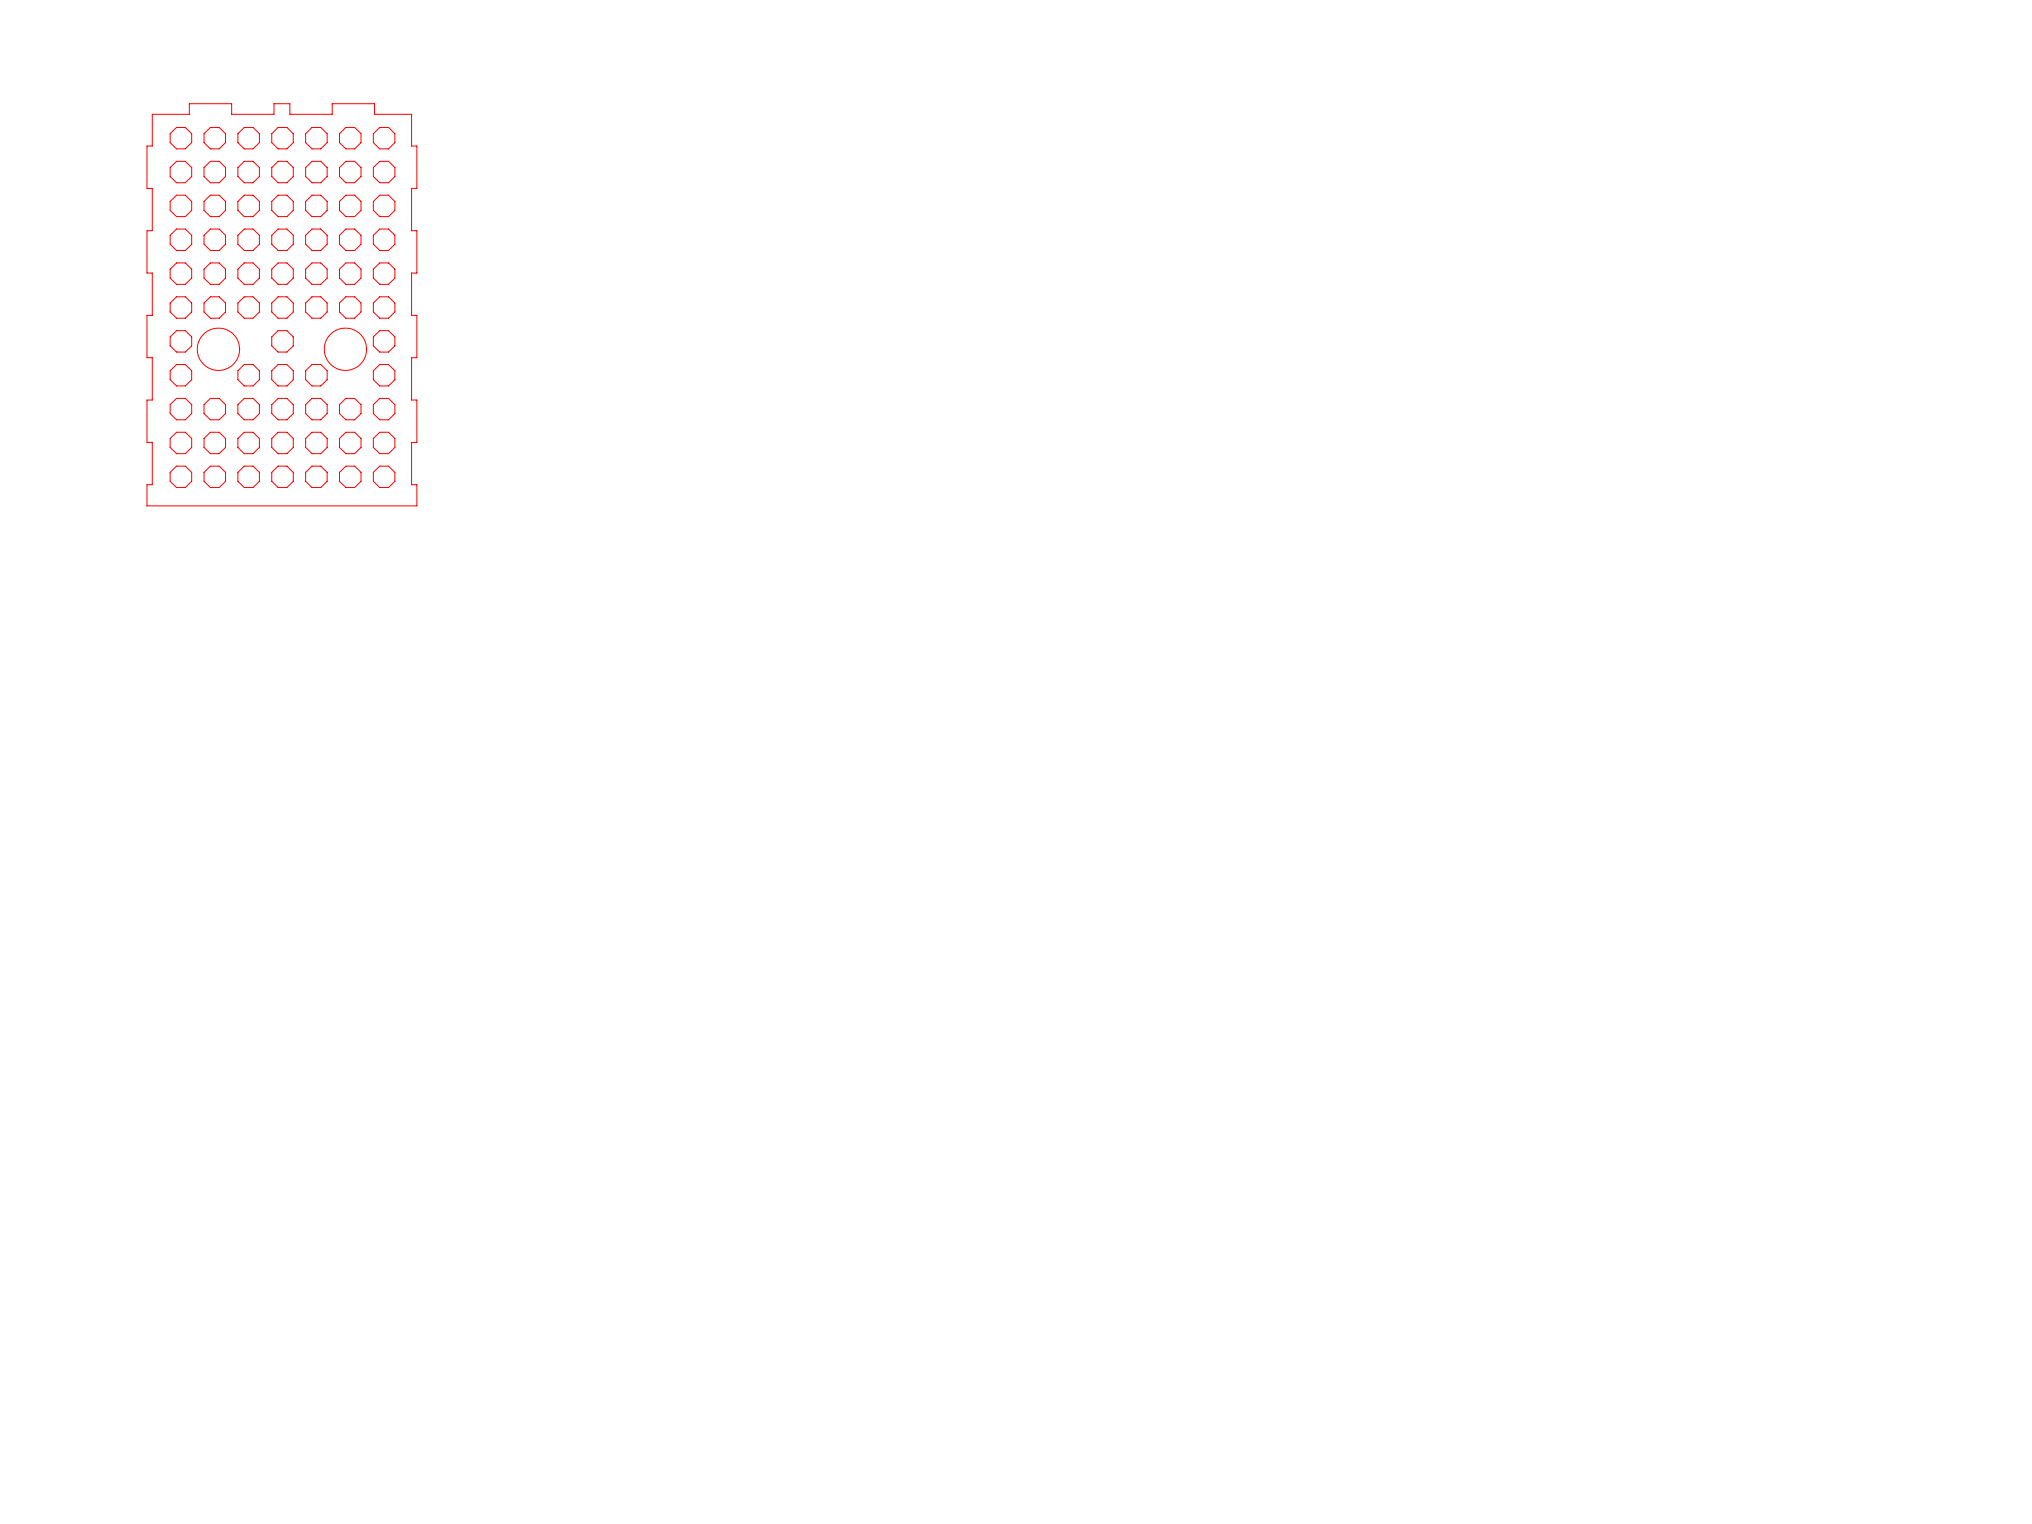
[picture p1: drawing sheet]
<svg xmlns="http://www.w3.org/2000/svg" width="610mm" height="457mm" viewBox="0 0 610 457" stroke-linecap="round" stroke-linejoin="round" font-family="sans-serif">
<g fill="none" stroke="#f00" stroke-width=".3">
<path d="M45.7 34.3h11.1v-3.2h12.7v3.2h12.7v-3.2h4.8v3.2h12.7v-3.2h12.7v3.2h11.1v9.5h1.6v12.7h-1.6v12.7h1.6v12.7h-1.6v12.7h1.6v12.7h-1.6v12.7h1.6v12.7h-1.6v12.7h1.6v6.4h-81v-6.4h1.6v-12.7h-1.6v-12.7h1.6v-12.7h-1.6v-12.7h1.6v-12.7h-1.6v-12.7h1.6v-12.7h-1.6v-12.7h1.6z"/>
<circle cx="54.3" cy="41.5" r="3.5"/>
<circle cx="54.3" cy="51.6" r="3.5"/>
<circle cx="64.5" cy="41.5" r="3.5"/>
<circle cx="64.5" cy="51.6" r="3.5"/>
<circle cx="74.6" cy="41.5" r="3.5"/>
<circle cx="74.6" cy="51.6" r="3.5"/>
<circle cx="84.8" cy="41.5" r="3.5"/>
<circle cx="84.8" cy="51.6" r="3.5"/>
<circle cx="94.9" cy="41.5" r="3.5"/>
<circle cx="94.9" cy="51.6" r="3.5"/>
<circle cx="105.1" cy="41.5" r="3.5"/>
<circle cx="105.1" cy="51.6" r="3.5"/>
<circle cx="115.3" cy="41.5" r="3.5"/>
<circle cx="115.3" cy="51.6" r="3.5"/>
<circle cx="54.3" cy="61.8" r="3.5"/>
<circle cx="54.3" cy="71.9" r="3.5"/>
<circle cx="64.5" cy="71.9" r="3.5"/>
<circle cx="64.5" cy="61.8" r="3.5"/>
<circle cx="74.6" cy="71.9" r="3.5"/>
<circle cx="74.6" cy="61.8" r="3.5"/>
<circle cx="84.8" cy="71.9" r="3.5"/>
<circle cx="84.8" cy="61.8" r="3.5"/>
<circle cx="94.9" cy="71.9" r="3.5"/>
<circle cx="94.9" cy="61.8" r="3.5"/>
<circle cx="105.1" cy="71.9" r="3.5"/>
<circle cx="105.1" cy="61.8" r="3.5"/>
<circle cx="115.3" cy="71.9" r="3.5"/>
<circle cx="115.3" cy="61.8" r="3.5"/>
<circle cx="54.3" cy="82.1" r="3.5"/>
<circle cx="54.3" cy="92.2" r="3.5"/>
<circle cx="64.5" cy="92.3" r="3.5"/>
<circle cx="64.5" cy="82.1" r="3.5"/>
<circle cx="74.6" cy="92.3" r="3.5"/>
<circle cx="74.6" cy="82.1" r="3.5"/>
<circle cx="84.8" cy="92.3" r="3.5"/>
<circle cx="84.8" cy="82.1" r="3.5"/>
<circle cx="94.9" cy="92.3" r="3.5"/>
<circle cx="94.9" cy="82.1" r="3.5"/>
<circle cx="105.1" cy="92.3" r="3.5"/>
<circle cx="105.1" cy="82.1" r="3.5"/>
<circle cx="115.2" cy="92.3" r="3.5"/>
<circle cx="115.3" cy="82.1" r="3.5"/>
<circle cx="54.3" cy="112.6" r="3.5"/>
<circle cx="54.3" cy="102.4" r="3.5"/>
<circle cx="65.5" cy="104.8" r="6.4"/>
<circle cx="74.6" cy="112.6" r="3.5"/>
<circle cx="84.8" cy="112.6" r="3.5"/>
<circle cx="84.8" cy="102.4" r="3.5"/>
<circle cx="94.9" cy="112.6" r="3.5"/>
<circle cx="103.6" cy="104.8" r="6.4"/>
<circle cx="115.2" cy="102.4" r="3.5"/>
<circle cx="115.2" cy="112.6" r="3.5"/>
<circle cx="54.3" cy="132.9" r="3.5"/>
<circle cx="54.3" cy="122.7" r="3.5"/>
<circle cx="64.5" cy="132.9" r="3.5"/>
<circle cx="64.5" cy="122.7" r="3.5"/>
<circle cx="74.6" cy="132.9" r="3.5"/>
<circle cx="74.6" cy="122.7" r="3.5"/>
<circle cx="84.8" cy="132.9" r="3.5"/>
<circle cx="84.8" cy="122.7" r="3.5"/>
<circle cx="94.9" cy="132.9" r="3.5"/>
<circle cx="94.9" cy="122.7" r="3.5"/>
<circle cx="105.1" cy="132.9" r="3.5"/>
<circle cx="105.1" cy="122.7" r="3.5"/>
<circle cx="115.2" cy="122.7" r="3.5"/>
<circle cx="115.2" cy="132.9" r="3.5"/>
<circle cx="54.3" cy="143" r="3.5"/>
<circle cx="64.5" cy="143.1" r="3.5"/>
<circle cx="74.6" cy="143.1" r="3.5"/>
<circle cx="84.8" cy="143.1" r="3.5"/>
<circle cx="94.9" cy="143.1" r="3.5"/>
<circle cx="105.1" cy="143.1" r="3.5"/>
<circle cx="115.2" cy="143.1" r="3.5"/>
</g>
</svg>
